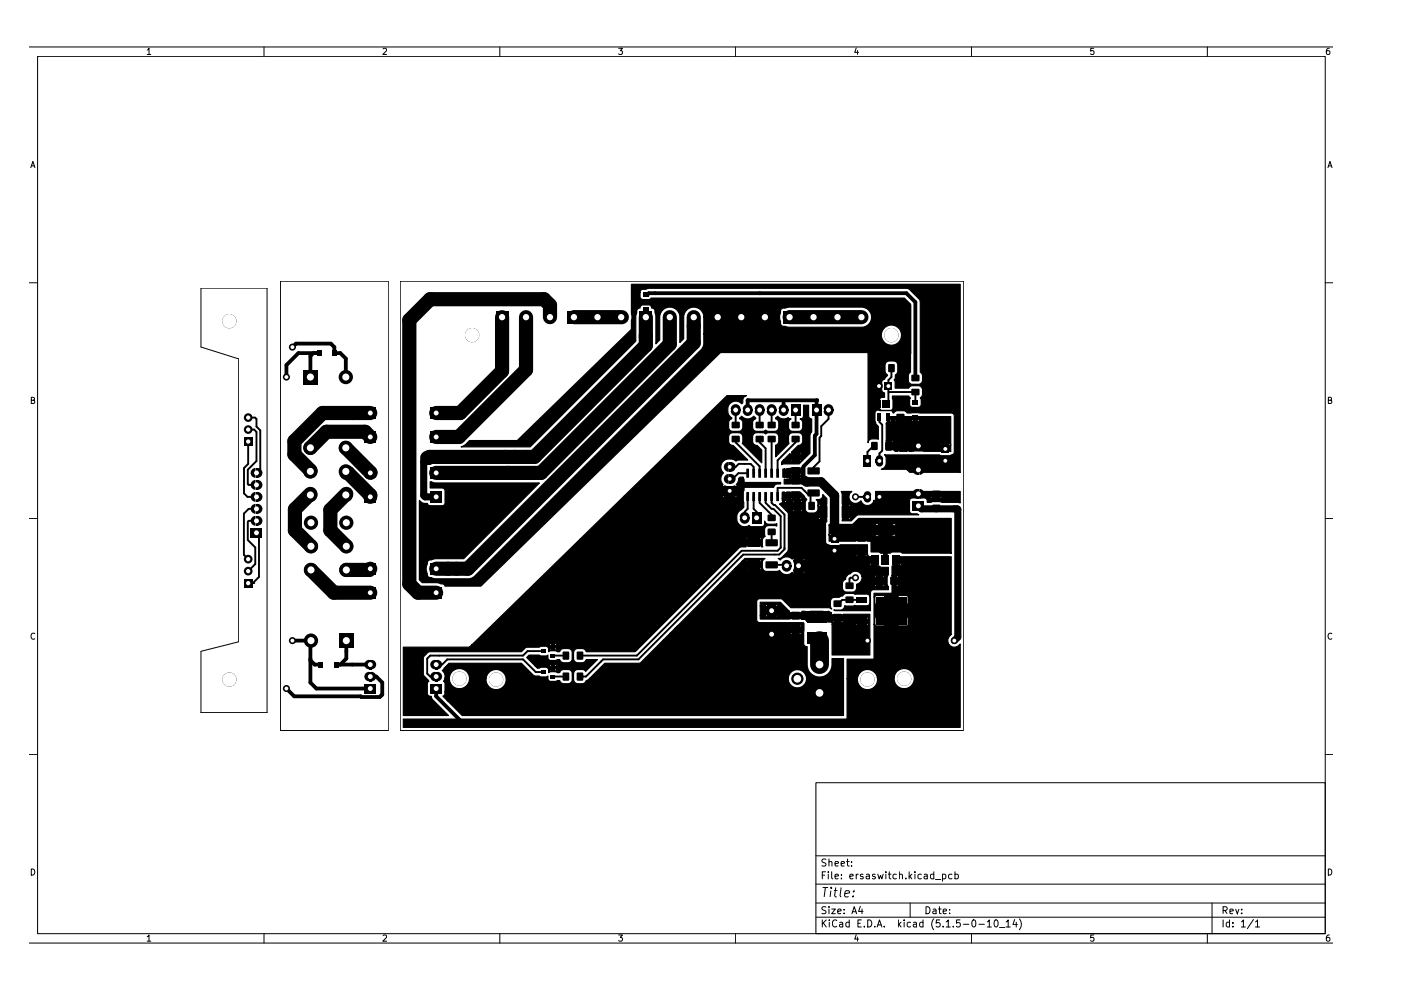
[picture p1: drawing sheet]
<svg xmlns="http://www.w3.org/2000/svg" width="297mm" height="210mm" viewBox="0 0 297 210" stroke-linecap="round" stroke-linejoin="round" font-family="sans-serif">
<g fill="none" stroke="#000" stroke-width=".21">
<path d="M6.3 10h276.3M8 11.9h273v186.1h-273zM31.2 10.6l.4-.4v1.3M31.2 11.5h.8M56 10v1.9M81.2 10.4l.5-.2 .3 .4-.8 .9h.8M106 10v1.9M131.2 10.2h.8l-.5 .5 .4 .1v.6l-.2 .1-.5-.1M156 10v1.9M181.5 10.2l-.3 .9h.8M181.8 10.7v.8M206 10v1.9"/>
<path d="M231.9 10.2h-.6l-.1 .6h.6l.1 .6-.2 .1-.5-.1M256 10v1.9M281.8 10.2h-.2a.83 .83 0 0 0-.1 1.3l.4-.1 .1-.4-.3-.3-.5 .3M6.5 35.5l.5-1.3 .4 1.3M6.7 35.2h.6M281.5 35.5l.5-1.3 .4 1.3M281.7 35.2h.6M6.3 60h1.7M59.5 59.6h22.8v95.3h-22.8zM84.9 59.6h119.3v95.3h-119.3zM281 60h1.6M42.6 61.1h14v90h-14v-13l8-2v-60l-8-2.5z"/>
<path d="M6.6 84.9l.6-.1v-.4l-.6-.2v1.3h.5l.3-.4-.3-.2M281.6 84.9l.6-.1v-.4l-.6-.2v1.3h.5l.3-.4-.3-.2M6.3 110h1.7M281 110h1.6M7.4 134.4a.58 .58 0 0 0-.8 .5 .58 .58 0 0 0 .8 .5M282.4 134.4a.58 .58 0 0 0-.8 .5 .58 .58 0 0 0 .8 .5M6.3 159.9h1.7M281 159.9h1.6M173 166h108v32h-108zM6.3 200h276.3M6.6 184.2a.65 .65 0 0 1 .8 .7 .65 .65 0 0 1-.8 .6zM31.2 198.6l.4-.4v1.3"/>
<path d="M31.2 199.5h.8M56 198v2M81.2 198.4l.5-.2 .3 .4-.8 .9h.8M106 198v2M131.2 198.2h.8l-.5 .5 .4 .2v.5l-.2 .1-.5-.1M156 198v2M173 194.5h108M173 191.5h108M173 187.5h108M173 181.5h108M174.3 195v1.5M174.3 185.6h.5"/>
<path d="M174.4 188.2h1.2M174.6 195.7l.6 .8M175 188.2l-.3 2M175 184.8h-.7v1.5M175.1 192.3l-.5-.1-.3 .2v.4l.7 .3 .1 .4-.3 .2h-.5M175.1 182.2l-.5-.1-.3 .2v.4l.7 .3 .1 .4-.3 .2h-.5M175.2 195l-.9 .9M175.6 184.8v.2M175.6 185.3v1M175.8 192.2v.2M175.8 182.8l.2-.2 .3 .1 .1 .9M175.8 182.1v1.5"/>
<path d="M175.8 192.7v1M175.8 195v.2M175.8 195.5v1M176.2 188.8l-.2 1.4M176.2 188.2v.2M176.3 192.7h.8l-.8 1h.8M176.3 184.8v1.3l.2 .2M176.8 188.8h.8M177 185.8l.8-.1-.1-.3-.4-.1-.3 .3 .1 .7h.6M177 183.1l.8-.1-.1-.3-.4-.1-.3 .2 .1 .8h.6M177.2 188.2l-.2 1.7v.2l.4 .1M177.4 195.2a.71 .71 0 0 0-1 .5 .71 .71 0 0 0 .7 .8l.3-.1"/>
<path d="M177.6 193.2l.7-.1v-.3l-.5-.1-.2 .2 .1 .8h.6M178 195.6h.6l.1 .9M178.3 188.2l-.2 1.7 .3 .3M178.3 183.1l.7-.1v-.3l-.4-.1-.3 .2 .1 .8h.6M178.4 186.2v.1M178.4 185.4v.2M178.7 195.9l-.5 .1-.2 .2 .2 .3h.5M179 193.6v.1M179 192.8v.1M179.1 189.5l1-.2v-.4h-.8l-.2 1 .2 .3 .6-.1M179.5 182.6h.6M179.7 182.1v1.3l.4 .2"/>
<path d="M180.1 195.6l-.5-.1-.3 .3 .1 .6 .2 .1h.5M180.1 195v1.5M180.2 185.8l.7-.1-.1-.3-.4-.1-.2 .3 .1 .7h.5M180.5 183.5v.1M180.5 182.7v.1M180.6 193.7l.5-1.5 .5 1.5M180.8 193.3h.7M180.9 190l-.1 .2M181 188.9v.2M181.5 198.2l-.3 .9h.8M181.5 185.3v1M181.8 198.7v.8"/>
<path d="M181.9 195.8h.5M182 185.3l-.5 .3M182.4 192.2l-.4 1h1M182.6 195h-.7v1.5h.7M182.8 192.7v1M183 185.4l-.4-.1-.2 .3 .1 .2 .5 .1v.4h-.6M183.3 196.4v.1M183.7 185.4h.6v.9M184 195a.76 .76 0 0 1 .8 .8 .76 .76 0 0 1-.8 .7zM184.3 185.7l-.5 .1-.2 .2 .2 .3h.5M185.5 196.4v.1M185.5 185.4l-.3-.1-.2 .3v.2l.5 .1v.4h-.5"/>
<path d="M186 196.5l.5-1.5 .5 1.5M186.1 185.3l.3 1 .3-.7 .3 .7 .3-1M186.1 196.1h.7M187.5 196.4v.1M187.8 184.8v.2M187.8 185.3v1M188.3 185.3h.6M188.5 184.8v1.3l.4 .2M190 185.4l-.4-.1-.3 .3 .2 .7h.5M190.5 195v1.5M190.6 196l.4 .5M190.7 185.5l.6-.1v.9"/>
<path d="M190.7 184.8v1.5M191 195.5l-.5 .6M191.7 195v.2M191.7 195.5v1M192.1 186.2v.1M192.8 184.8v1.5M192.9 185.8l.4 .5M193 191.5v3M193.1 195.6l-.5-.1-.3 .3 .1 .6 .2 .1h.5M193.3 185.3l-.5 .6M193.7 195.6h.6v.9M194 184.8v.2"/>
<path d="M194 185.3v1M194.3 195.9l-.5 .1-.2 .2 .2 .3h.5M195.3 185.4l-.4-.1-.3 .3 .1 .6 .2 .1h.4M195.7 195.6l-.4-.1-.3 .3v.6l.3 .1h.4M195.7 195v1.5M196 185.4h.5l.1 .9M196.3 192.2a.75 .75 0 0 1 .9 .8 .75 .75 0 0 1-.9 .7zM196.6 185.7l-.5 .1-.2 .2 .2 .3h.5M197.8 192.8h.6l.1 .9M198 194.8a1.67 1.67 0 0 0 0 2.3M198 185.4l-.5-.1-.2 .3v.6l.2 .1h.5M198 184.8v1.5"/>
<path d="M198.3 186.5h1.2M198.5 193.1l-.5 .1a.3 .3 0 0 0-.2 .5h.7M199 192.7h.5M199.2 192.2v1.3l.3 .2M199.3 195h-.7l-.1 .8 .2-.2 .5 .1 .1 .2v.5l-.3 .1-.5-.1M199.8 185.4l.5-.1 .2 .3v.6l-.2 .1h-.5M199.8 185.3v1.5M200 193.2l.7-.1-.1-.3-.4-.1-.2 .2v.8h.6M200 196.4v.1M200.6 195.5l.5-.5v1.5M200.6 196.5h.9M201.3 193.6v.1"/>
<path d="M201.3 192.8v.1M201.8 185.4l-.4-.1-.3 .3 .1 .6 .2 .1h.4M202.1 196.4v.1M202.5 185.4l.4-.1 .3 .3-.1 .6-.2 .1h-.4M202.5 184.8v1.5M203.5 195h-.7v.8l.2-.2 .5 .1 .1 .2-.1 .5-.2 .1-.5-.1M204.3 196h1.1M206 198v2M206.3 195.1l.1-.1a.81 .81 0 0 1 .5 .8 .81 .81 0 0 1-.5 .7 1.01 1.01 0 0 1-.1-1.4zM207.5 196h1.2M209.3 195.5l.5-.5v1.5M209.3 196.5h.9"/>
<path d="M210.9 195.2l.2-.2a.81 .81 0 0 1 .5 .8 .81 .81 0 0 1-.5 .7l-.2-.1-.1-.4zM211.9 196.7h1.2M213.3 195.5l.5-.5v1.5M213.3 196.5h.9M215.1 195l-.3 1h.9M215.5 195.5v1M216.1 194.8a1.74 1.74 0 0 1 0 2.3M231.9 198.2h-.6l-.1 .7 .2-.2 .4 .1 .1 .6-.2 .1-.5-.1M256 198v2M257 191.5v6.5M259.3 193l.7-.1 .2-.2-.1-.3-.8-.2v1.5M259.3 195v1.5"/>
<path d="M259.7 193l.5 .7M260.7 195.6l-.4-.1-.3 .3 .1 .7h.6M260.7 195v1.5M260.8 193.2l.7-.1-.1-.3-.4-.1-.2 .2v.8h.6M261.4 196.4v.1M261.4 195.6v.2M262 192.7l.3 1 .4-1M263.2 195.5l.4-.5v1.5M263.2 196.5h.8M263.3 193.6v.1M263.3 192.8v.1M265.8 195l-1.3 1.9"/>
<path d="M266.2 195.5l.4-.5v1.5M266.2 196.5h.8M281.6 184.2a.65 .65 0 0 1 .8 .7 .65 .65 0 0 1-.8 .6zM281.8 198.2h-.2a.83 .83 0 0 0-.1 1.3l.4-.1 .1-.4-.3-.3-.4 .1-.1 .2"/>
</g>
<g fill="none" stroke="#000" stroke-width="3">
<path d="M86.8 67.9v55.9l1.8 1.9h3.9M106.4 67.2v11.5l-8.8 8.9h-5.1M111.5 67.2v11.2l-14.2 14.2h-4.8M116.6 67.2v-2.5l-1.3-1.3h-24.1l-4.4 4.5M121.7 67.2h10.1M136.9 67.2v6l-23.6 23.7h-22.2l-.5 .2M142 67.2v5.8l-27.3 27.3h-22.2M147.1 67.2v5.5l-47.9 47.9h-2.3M152.2 67.2h10.1M167.4 67.2h15.2M73.3 95l5.2 5.2M78.5 87.6h-10.1l-6 5.9v2.9l3.4 3.4v.1"/>
<path d="M78.5 92.6l-1.1-1.1h-8.2l-3.4 3.5M65.8 104.7l-3.3 3.3v4.4l3.4 3.4M73.4 100.3h.4l4.7 4.7v.3M73.4 104.7l-3.4 3.4v4.3l3.4 3.4M65.9 120.8l4.9 4.9h7.7M78.5 120.6l-.2 .2h-4.9M92.5 120.6h4.3"/>
</g>
<path d="M90.6 97.1l-.8 .7v7.3l.3 .2h2.4M194.7 107.3l.6 .6 7.8 .1v27.1l-.8 .7" fill="none" stroke="#000" stroke-width="1.5"/>
<g fill="none" stroke="#000" stroke-width=".8">
<path d="M62 73.6l.8-.7h7.3l.8 .7v1.3h1.3l1.1 1.1v3.9M66.4 74.9l-.6 .6v4.4M67.7 74.9h-4.4l-2.6 2.5v2.5M136.9 62.4h.4l.3-.2h54.6l1.9 1.9v15.8M192.8 64.7v10.2l-.6 .6h-4.5l-1.7 1.7v.8M158.5 86.9v-2h14.6v7.1l-.3 .4v4.1l-2.4 2.4v2.7l.2 .3M166.1 85v1.9M62 135.8h3.9M65.8 135.2v9.5l1.3 1.3h11.4M65.8 140l.9 .9h1.3M73.4 135.8v3.8l-1.2 1.3M189 129.5h7.6v20.3l-3.2 3.2h-95.6l-5.3-5.4v-1.6"/>
<path d="M71.5 140.9h7M78.5 143.4h1.3l1.2 1.3v2.6l-.5 .5h-3.9l-.1-.2h-14.1l-1.7-1.6"/>
</g>
<g fill="none" stroke="#000" stroke-width=".4">
<path d="M189 78v1.9l-.6 .7v5.1h-1M52.6 88.5h1.5l.3 .3v1.6l.8 .8v8.3l-.8 .8M52.6 93.6v4.8l-.9 .9v5.3l.8 .7h1.9M52.6 91.1h1.3l.5 .5v6.1l-1.9 1.9v3l.2 .2h1.7M54.4 99.2v2.1M154.7 99h1.3l.6-.6h2.6l.6 .6v1.3M154.7 98v2.1M154.9 86.9h2.1M156 93.1v.7l5.1 5.1v1.4M156 86.9v3.2M157.5 86.9h2.1M160 86.9h2.1"/>
<path d="M161.1 93.1v.7l1.2 1.3v5.2M161.1 86.9v3.2M162.6 86.9h2.1M163.6 86.9v3.2M163.6 93.1v7.2M165.1 86.9h2.1M168.7 93.1v.7l-3.8 3.8v2.7M168.7 86.9v3.2M174.6 86.9h2.1M175.7 86.9v1.9l-1.6 1.6v2l-.3 .4v5l-1.3 1.3v.7M185.2 94.6l-1.3 1.2v1.9M186.5 88.2v1.3l.5 .6v5.4l-.5 .6v1.6"/>
<path d="M188.4 83.1h5.7v1.9M194.7 93.5v2.1M194.7 98.6v2.1M54.4 107.9h-1.7l-1 1v8.7l.9 1M54.4 110.4h-1.7l-.2 .2v3.9l1.6 1.6v3.5l-1.5 1.5M54.4 113.6v-.6h.4l.1 9.3-1.3 1.3M54.4 101.8v2.1M54.4 104.3v2.1M54.4 106.8v2.1M54.4 109.4v2.1M154.7 100.5v2.1M156.8 109.8h2.1"/>
<path d="M158.5 105.3v2.6l-.6 .6v1.3M158.5 100.3h-2l-1.2 1.2h-.6M159.8 105.3v2.6l.6 .6v1.3M161.1 105.3v1.3l2.5 2.6v.6M162.3 105.3v1.3l1.3 1.3h.4l1.5 1.5v6.7l-.6 .7h-7.7l-22.2 22.2h-12M163.6 105.3v1.3l.5 .5h.2l2 2v7.4l-1.1 1.1h-7.6l-22.2 22.2h-7.5l-3.7 3.6h-1.2M163.6 112.8v2.1M163.6 119.8h3l.2 .2M164.9 105.3v-1.9h5l1.3 1.3h.7v2.6M165.7 120h2.1M181.4 105.3h2.5M194.7 103.7v2.1"/>
<path d="M52.6 123.6h1.3M115.3 138h-3.5l-.9 1h-19.7l-.6 .6v3.2l.6 .6h1.3M117.2 139h2.6M181.4 122.5h-1.1l-.2 .2v1.7M182.7 127.2h-4.1l-1 1M92.5 140.9h1.2M93.7 140.9l1.1-1.1h16.1l2.7 2.7h1.7M117.2 143.4h2.6"/>
</g>
<g fill="#000">
<path d="M67.3 74.3h.9v1.2h-.9zM70.6 74.3h.9v1.2h-.9zM105.2 66h2.6v2.6h-2.6zM120.4 66h2.6v2.6h-2.6zM135.6 66h2.6v2.6h-2.6zM136.3 65.3h1.2v.9h-1.2zM136.3 62h1.2v.9h-1.2zM150.9 66h2.6v2.6h-2.6zM166.1 66h2.6v2.6h-2.6zM185.4 77.2l1.3 .1-.1 1.6-1.2-.1zM188.3 77.3h1.4l-.1 1.6-1.3-.1zM51.7 92.7h1.8v1.8h-1.8z"/>
<path d="M64.3 78.4h3v3h-3zM77.3 86.3h2.5v2.5h-2.5zM77.3 91.4h2.5v2.5h-2.5zM77.4 99.4l.4-.3h1.4l.3 .2 .2 .4v1.1l-.2 .5-.4 .1h-1.2l-.4-.1-.1-.3zM91.2 86.3h2.5v2.5h-2.5zM91.2 91.4h2.5v2.5h-2.5zM153.7 98.4l.8-.5v2.1a1.05 1.05 0 0 1-.9-.5 1.05 1.05 0 0 1 .1-1.1zM154.9 97.9a1.05 1.05 0 0 1 1.1 1.1 1.05 1.05 0 0 1-1.1 1zM154.9 87.1h2.1a1.05 1.05 0 0 1-1 1.1 1.05 1.05 0 0 1-1.1-1.1zM155.4 85.9a1.05 1.05 0 0 1 1.1-.1 1.05 1.05 0 0 1 .5 .9h-2.1zM155.2 89.5h1.6v1.2l-1.6 .1zM155.1 92.5l.2-.1h1.4l.2 .2-.1 1.1h-1.6z"/>
<path d="M85.5 137.2h14l.6-.5h16.4l.4 .1v-.3h.7v.3h.4a.3 .3 0 0 0-.1-.3 .3 .3 0 0 0-.3 0l-.9-.1-.2 .3h-16.4l22.9-22.4h35.1l.5 .1v-.3h2.4v.3h.4v-.3l-.3-.1h-2.6l-.4 .3h-35.1l9.4-9.2h20.7l.1 .3 .3 .1 .1-.5h2.2v.4a.26 .26 0 0 0 .4 0 .26 .26 0 0 0 0-.4h-3l-.1 .1h-20.7l21.7-21.2h4.1a1.04 1.04 0 0 0-.7 1v.5l-.3 .1a1.77 1.77 0 0 0-2.2-.1 1.77 1.77 0 0 0-.7 2.1l.3 .6 .6 .5v.2l-.3 .1-.4 .4v1.3a.87 .87 0 0 0 .9 .9l1.4-.1 .6-.3 .1-.5v-1.1l-.1-.3-.6-.4v-.2l.4-.4a1.66 1.66 0 0 0 2.6 0l.4 .4v.2l-.3 .1-.3 .4v1.3a.87 .87 0 0 0 .8 .9l1.5-.1a.55 .55 0 0 1 .9 0l1.4 .1a.9 .9 0 0 0 .9-.9l-.1-1.3-.6-.5v-.2l.5-.4 .1 .1a1.68 1.68 0 0 0 2.1 .2l.6 .3-.5 .5v1.3a.87 .87 0 0 0 .9 .9l1.4-.1 .6-.3 .1-.5v-1.1l-.1-.3-.5-.4 .5-.1 .2-.3 .1-2.5h1v2.4l.2 .3 .5 .2v2.8l-.4 .8v3.7l-2.2 2.3h-3.4l-.4 .1v-.5l.4-.4h1.4l.1 .2 .3 .1v-.4h1.5l.1 .4 .3-.1v-.3l-3.7 .1 1.4-1.4 .4 .1v-.4h1.5v.4l.5-.1-.3-.4h-1.8l1.4-1.4a.94 .94 0 0 0 1-.8v-1.1l-.3-.5-.4-.2-1.4-.1a.87 .87 0 0 0-.9 .9l.1 1.4-2.9 2.9v-2.5l.6-.5 .1-1.3a.9 .9 0 0 0-.9-.9l-1.4 .1a.55 .55 0 0 1-.9 0l-1.5-.1a.87 .87 0 0 0-.8 .9v1.1a.91 .91 0 0 0 .9 .7l1 1v2.7l-4.1-4.1 .1-1.4-.3-.6-.4-.2-1.4-.1a.87 .87 0 0 0-.9 .9v1.1a.91 .91 0 0 0 .9 .7l3.1 3.1h-2.1l-.3 .2a2.01 2.01 0 0 0-2.2-.3 2.01 2.01 0 0 0-1.1 1.9l.6 1a1.77 1.77 0 0 0-.1 2.5l-.2 .2 .1 .2 .5-.2a2.86 2.86 0 0 0 2.1 0v.2l.5-.1-.2-.4 .4-.5 .1-.7 .3-.3h.7l.2 1.1h7.7v.3l-1.1 .1-.4 .6h-6.2l-.2 1.2 .1 3-.4 .4a2.01 2.01 0 0 0-1.1 2.1 2.01 2.01 0 0 0 1.7 1.7l.9-.3 .5 .3h2.3l.5-.4v-.8l.2 .4 .5 .2 1.9-.1v.5l-1.9-.1-.6 .4-.1 .5 .1 1.4-.3 .2-.3 .5 .1 1.6h-.3v-.3h-.4v.1h-2.4v-.1h-.4v.3l-1.4 .1-22.1 22.1h-10.4l-.5-.6-1.3-.1a.9 .9 0 0 0-.9 .9v1.4l.2 .3 .5 .4h1.3l.5-.2 .2-.5h2.4l-2.5 2.5-.8-.4-1.1 .1-.5 .3-.2 .5v1.5l.2 .3 .5 .3 1.1 .1 .5-.2 .4-.5 .8-.6h42v.4a1.92 1.92 0 0 0 1.3 1.6 1.92 1.92 0 0 0 1.9-.3l3.7-.1-3.7 .1a1.94 1.94 0 0 0-.4-3.2 1.94 1.94 0 0 0-2.8 1.5h-42l3.1-3.1h7.5l4.8-4.8 23.1-.1-23.1 .1 1.5-1.4h20.3v.1h2.5l.1 .1-.1-.1-2.5-.1h-20.3l.1-.2h25.4l.1 .3 .3 .1v-.5h1.5l.1 .5 .3-.1v-.4h-2.2l-.1 .1h-25.4l1-1h20.6h-20.6l.5-.4h23.9l.4 .1v-.4h1.5v.4l.5-.1-.1-.2-.2-.1h-1.8l-.3 .3h-23.9l9-9.1h26l.1 1.3 .3 .4 .5 .1h1.2l.5-.1 .4-.6v-.8h3.8l.3 .3 .2-.1v-.3h1.1l.1 .4 .4-.2-.1-.2-5.8 .1 .2-.2a1.4 1.4 0 0 0 1-1.5h2.6l.5 .1v-.4h1.1v.4h.4a.26 .26 0 0 0 0-.4 .26 .26 0 0 0-.4 0l-1.2-.1-.4 .4h-2.6l-.1-.2a1.48 1.48 0 0 0-2.6-.4 1.29 1.29 0 0 0-.8 1.2l-.4 .2-.3 .6h-26l3.2-3.2h2.3a.29 .29 0 0 0 .2 .3 .29 .29 0 0 0 .3 0v-.4h2.4l.1 .4h.3v-.3l-3.2-.1-.1 .1h-2.3l1.6-1.5 1.2 .1v-.4h2.4v.4h.4a.26 .26 0 0 0 0-.3 .26 .26 0 0 0-.4-.1h-2.6l-.3 .3h-.7l.5-.6h4.3l-.4 .3-.2 .5v1.2l.4 .6 .5 .2h2.2l.6-.3a1.7 1.7 0 0 0 2.7 .4l.3 .2 .1-.4h1.8v.4a.26 .26 0 0 0 .4-.1 .26 .26 0 0 0 0-.3h-2.3l.2-1.4h15.9l.1 .2 .2 .1 .1-.5-.4 .2h-15.9l-.2-.7 .1-.5h1.8v.3h.4l.1-.2-.3-.2-2.4 .1a2.24 2.24 0 0 0-2.2-.2l-.4 .4-.4-.3h.5l.7-.6 10.7 .1 .1-.2h4.4l.2 .3h.2l.1-.4h1.5l.1 .4 .3-.1v-.3l-7 .2h-10.6l.9-1.1 11 .1-11-.1 .1-.4h14.2l.5 .1v-.4h1.5v.4l.5-.1-.1-.2-.3-.1h-1.7l-.4 .3h-14.2v-6.4h6.3a.29 .29 0 0 0 .2 .2 .29 .29 0 0 0 .3 0v-.4l-.5 .2h-6.3l-.1-1.1-.6-.7h1.6v.3l.3 .1 .1-.5h1.2v.4l.2 .1 .2-.4h-3.6l-1.2-1.3 .5-.1 .2-.6h.3l.1 .5 .4-.2 1.7 .1v-.4h1.2v.4l.4-.1v-.2l-.3-.2-1.3 .1a.28 .28 0 0 0-.3 0 .28 .28 0 0 0-.1 .3h-1.3l-.1-.3h-.9v-.5h1.7l.1 .3 .3 .1v-.5h1.5l.2 .5 .2-.1 .1-.3-2.3-.1-.1 .1h-1.7v-1.2l.2-.1h.3v.1l.5-.1 2.9 .1 1.3 1.4-.3 .6v1.7l.2 .3 .5 .4h1.1a.9 .9 0 0 0 .9-.9v-.7l.6 .1v-.3a.29 .29 0 0 0-.3-.1 .29 .29 0 0 0-.2 .3l-.1-.9-.3-.4h.5a.89 .89 0 0 0 .9-1l.8 .8v4.9l-.3 .5v3.8a1.08 1.08 0 0 0 1 .8l.9 .1 1.3-.3h5.7l.1 2.3 .4 .2h1.8v1.5h-.1l.1 .5 .7 .3h1.5v1.6l-.3 .6v1.3l.3 .6v.6h-3.2l-.5 .2-.1 .5v3.8h-7.5l-.3-.2h1.4a.9 .9 0 0 0 .9-.9h4.9l.4-.5v-1.3a.65 .65 0 0 0-.6-.6h-2.5l-.4-.2h-1.6l-.6 .6-.7 .2-1.4 .1-.4 .3-.1 .5v1.1l.3 .5-.7-.3h-8l-1.9-1.8-4.7-.1a.65 .65 0 0 0-.7 .7v3.8l.1 .3 .3 .3 9.6 .1v4.5l.3 .4 .4 .1v3.9a2.64 2.64 0 0 0 2.7 2.6 2.64 2.64 0 0 0 2.6-2.6v-1.4h2.4v12.1h-80.8l-3.2-3.2h79.1h-79.1l-.9-.9 .3-.2 .2-.5h77.7l3.2 .1 .1 .2-.1-.2h-3.1v-.2l-77.8 .1v-.3h77.7l.1 .2h3.1l.1 .1-.1-.1h-3.1l-.1-.2h-77.7v-1.7l-.4-.5 .4-.7h.9a2.14 2.14 0 0 0 2 2.3 2.14 2.14 0 0 0 2.2-2.1h3.5v.4a2.15 2.15 0 0 0 3.3 1.6 2.15 2.15 0 0 0 0-3.6 2.15 2.15 0 0 0-3.3 1.6h-3.5v-.2a2.15 2.15 0 0 0-2.1-2 2.15 2.15 0 0 0-2.1 2h-.9l-.1-.9-.5-.6 1.4-1.6h15.4l2.7 2.7h1l.4 .2h1.1l.4-.2v.8l.3 .3 1.3 .1 .4-.2h.5l.2 .4a1.7 1.7 0 0 0 1.5 .3l.5-.2 .4-.5v-1.7l-.2-.4-.5-.2-1.1-.1-.5 .2-.3 .5h-.5l-.5-.2h-.9l-.5 .2v-.7l.5 .4 .1-.5h.7v.4a.27 .27 0 0 0 .3 0 .27 .27 0 0 0 0-.4h-1.4l-.2 .1-.2-.3-.4-.1h-.9l-.9 .2-.5-.5h3.1l.4 .1v-.4h.7v.4l.4-.1a.3 .3 0 0 0-.1-.3 .3 .3 0 0 0-.3 0l-.9-.1-.2 .4h-3.1l-1.7-1.8 .5-.5h2.1l.4 .2h1.1l.4-.2v.8l.5 .3h1.1l.4-.2h.5l.3 .6 .5 .1h1.1l.6-.4 .1-.3v-1.6l-.4-.6-1.4-.1-.5 .1-.3 .6h-.5l-.5-.2h-.9l-.5 .2v-.7l.5 .3 .1-.4h.7v.4a.3 .3 0 0 0 .4-.1 .3 .3 0 0 0-.1-.3h-1.4l-.2 .1-.2-.4-.4-.1h-.9l-.5 .2h-2.6l-1.1 1h-19.6l-.4 .2-.9 1.1v3.5l1.2 1.4-.3 .6v2a.67 .67 0 0 0 .8 .6l.3 .8 3.4 3.3h-9.6zM157.5 87.1h2.1a1.05 1.05 0 0 1-1.1 1.1 1.05 1.05 0 0 1-1-1.1zM157.9 85.9a1.05 1.05 0 0 1 1.1-.1 1.05 1.05 0 0 1 .6 .9h-2.1zM160 87.1h2.1a1.05 1.05 0 0 1-1 1.1 1.05 1.05 0 0 1-1.1-1.1zM160.4 85.9a1.05 1.05 0 0 1 1.1-.1 1.05 1.05 0 0 1 .6 .9h-2.1zM160.3 92.4l1.6 .1v1.2h-1.6l-.1-1.2zM160.3 89.5h1.5l.1 1.2-1.6 .1zM162.5 87.1h2.1a1.05 1.05 0 0 1-1 1.1 1.05 1.05 0 0 1-1.1-1.1zM163 85.9a1.05 1.05 0 0 1 1.1-.1 1.05 1.05 0 0 1 .5 .9h-2.1zM162.8 89.5h1.6v1.2l-1.6 .1zM162.8 92.5l.1-.1h1.4l.2 .2-.1 1.1h-1.6zM165.1 87.1h2.1a1.05 1.05 0 0 1-1.1 1.1 1.05 1.05 0 0 1-1-1.1z"/>
<path d="M165.5 85.9a1.05 1.05 0 0 1 1.1-.1 1.05 1.05 0 0 1 .6 .9h-2.1zM167.6 85.7h2.1v2.5h-2.1zM167.9 99.2h1.6v1.3h-1.6zM167.9 96.2h1.5l.2 .2-.1 1.1-.2 .1h-1.4zM167.9 89.5h1.6v1.2l-1.6 .1zM167.8 92.5l.2-.1h1.4l.2 .2-.1 1.1h-1.6zM172.1 85.7h2.1v2.5h-2.1zM175 85.9a1.05 1.05 0 0 1 1.1-.1 1.05 1.05 0 0 1 .6 .9h-2.1zM174.6 87.1h2.1a1.05 1.05 0 0 1-1 1.1 1.05 1.05 0 0 1-1.1-1.1zM183.1 96.5h1.6v2.4h-1.6zM184.7 93.7l1.4 .1-.1 1.6h-1.3zM185.7 97.3h1.6v.8h-1.6z"/>
<path d="M186.1 87.6h.7v1.6h-.7zM186.1 84.9h.7v1.5h-.7zM185.9 96.8a.8 .8 0 0 1 .9-.2 .8 .8 0 0 1 .5 .7h-1.6zM185.7 98.1h1.6a.8 .8 0 0 1-.8 .8 .8 .8 0 0 1-.8-.8zM187.1 84.9h.6v1.5h-.6zM187.6 81h1.6v1.7h-1.6zM187.7 93.8h1.3v1.6l-1.3-.1zM188 87.6h.7v1.6h-.7zM188 84.9h.7v1.5h-.7zM190.1 87.8h1.6v1.2l-1.6 .1zM190.1 84.8h1.6l.1 .2-.1 1-.1 .2-1.5-.1zM190.7 94.3h1.6l.1 .2v1.1l-.2 .1h-1.4z"/>
<path d="M190.7 97.3h1.6l.1 1.3h-1.7zM193.5 84.8h1.2v.9h-1.2zM193.5 88.1h1.2v.9h-1.2zM193.7 93.9l.8-.4v2.1a1.05 1.05 0 0 1-.9-.6 1.05 1.05 0 0 1 .1-1.1zM193.7 99l.8-.4v2.1a1.05 1.05 0 0 1-.9-.6 1.05 1.05 0 0 1 .1-1.1zM194.9 93.5a1.05 1.05 0 0 1 1.1 1.1 1.05 1.05 0 0 1-1.1 1zM194.9 98.6a1.05 1.05 0 0 1 1.1 1 1.05 1.05 0 0 1-1.1 1.1zM193.3 82.5h1.6v1.2l-1.6 .1zM193.3 79.5h1.6v1.3h-1.6zM199.6 94.4h1.6v1.6h-1.6zM188 88.3h13.6v7.4h-5.5l-.3-.1v-.2v.2h-2.1l-.1-.2 .1 .2-.4 .1h-.6v-.1h-.4v.1h-1.5v-.1l-1.1 .1v-.3l-.4-.1-1.4 .1v-1h11.4l.4 .1v-.4h1.4v.4h.4a.26 .26 0 0 0 0-.3 .26 .26 0 0 0-.4-.1h-1.5l-.3 .3h-11.4v-.1h2.4l.5 .1v-.4h1.5v.4l.4-.1-.2-.4h-1.9l-.3 .4h-2.4v-.9h1.1v.4h.3l.1-.2 4.2 .1 .1-.2h2.1v.2v-.2l-6.4 .1-.3-.3-1.2 .1v-3.7h.1l.2-.7h.4v.5l.3-.1 .1-.3h.7l.1 .3 .3 .1 .1-.5h1.5l.1 .5 .3-.2-.1-.3h1.1l.2 .3 .2 .1 .1-.5h1v.4a.26 .26 0 0 0 .3 0 .26 .26 0 0 0 0-.4l-5.9 .2-1-.1zM53.1 111.9h2.5v2.1h-2.5z"/>
<path d="M53.6 107l.6-.2v2.1a1.05 1.05 0 0 1-1-.7 1.05 1.05 0 0 1 .4-1.2zM53.3 109.8l.9-.4v2.1a1.05 1.05 0 0 1-.9-.6 1.05 1.05 0 0 1 0-1.1zM53.6 102l.6-.2v2.1a1.05 1.05 0 0 1-1-.8 1.05 1.05 0 0 1 .4-1.1zM53.3 104.7l.9-.4v2.1a1.05 1.05 0 0 1-.9-.6 1.05 1.05 0 0 1 0-1.1zM53.3 99.6l.9-.4v2.1a1.05 1.05 0 0 1-.9-.6 1.05 1.05 0 0 1 0-1.1zM54.6 106.8a1.05 1.05 0 0 1 1 1.1 1.05 1.05 0 0 1-1 1zM54.6 109.4a1.05 1.05 0 0 1 1 1 1.05 1.05 0 0 1-1 1.1zM54.6 101.8a1.05 1.05 0 0 1 1 1 1.05 1.05 0 0 1-1 1.1zM54.6 104.3a1.05 1.05 0 0 1 1 1 1.05 1.05 0 0 1-1 1.1zM54.6 99.2a1.05 1.05 0 0 1 1 1.1 1.05 1.05 0 0 1-1 1zM77.3 104.1h2.5v2.5h-2.5zM91.2 104.1h2.5v2.5h-2.5z"/>
<path d="M91.2 99h2.5v2.5h-2.5zM153.5 103h2.5v2.1h-2.5zM153.9 100.7l.6-.2v2.1a1.05 1.05 0 0 1-1-.7 1.05 1.05 0 0 1 .4-1.2zM154.9 100.5a1.05 1.05 0 0 1 1.1 1 1.05 1.05 0 0 1-1.1 1.1zM156.8 110h2.1a1.05 1.05 0 0 1-1 1.1 1.05 1.05 0 0 1-1.1-1.1zM157 109a1.05 1.05 0 0 1 1.2-.4 1.05 1.05 0 0 1 .7 1h-2.1zM158.2 104.4h.6l-.1 1.9-.5-.1zM158.2 99.4h.6l-.1 1.9-.5-.1zM159.4 108.5h2.1v2.5h-2.1zM159.5 104.4h.6l-.1 1.9-.5-.1zM159.5 99.4h.6l-.1 1.9-.5-.1zM158.5 114.4l2.5-.1 .1 .2v1.2l-2.5 .1z"/>
<path d="M160.8 104.4h.6l-.1 1.9-.5-.1zM160.8 99.4h.6l-.1 1.9-.5-.1zM162.3 114.4l2.5-.1 .1 .2v1.2l-2.5 .1zM162.3 119.1l2.5-.1 .1 .2v1.1l-.2 .2h-2.3l-.1-.2zM162.1 104.4h.5l-.1 1.9-.5-.1zM162.1 99.4h.5l-.1 1.9-.5-.1zM162.8 109.1h1.6v1.3l-1.6 .1zM162.8 112.2l.1-.1h1.4l.2 .2-.1 1.1h-1.6zM163.3 104.4h.6l-.1 1.9-.5-.1zM163.3 99.4h.6l-.1 1.9-.5-.1zM164.6 104.3l.6 .1-.1 1.9-.5-.1zM164.6 99.4h.6l-.1 1.9-.5-.1z"/>
<path d="M165.9 104.4h.5l-.1 1.9-.5-.1zM165.9 99.4h.5l-.1 1.9-.5-.1zM166.2 118.9a1.05 1.05 0 0 1 1-.1 1.05 1.05 0 0 1 .6 1h-2.1zM168.4 106.5h1.4v1.4l-.1 .2h-1.1l-.2-.1zM167.9 104.3h1.6v1.2l-1.6 .1zM167.9 101.3h1.5l.2 .2-.1 1.1-.2 .1-1.4-.1zM166.3 99.4v.1h.4l.1-.1h.7v-.2l.4 .1v-.2l1.9 .2 .7-.2v3.6l-.7-.1h-3.5v-1h1.2v-.3l.4 .1v-.4h1.5v.4l.5-.1-.3-.4-1.7 .1a.28 .28 0 0 0-.3 0 .28 .28 0 0 0-.1 .3h-.7l-.1-.1h-.4v.1v-.7h1.2l.1 .2 .3 .1v-.5h1.5l.2 .5 .2-.1 .1-.3-2.3-.1-.1 .2h-1.2zM171.4 106.5l1.3-.1v1.7l-1.3-.1zM171.2 103.8h2.5l.1 .1v1.2l-.2 .2h-2.3l-.1-.2zM171.2 99.2l2.5-.1 .1 .2v1.2l-2.5 .1zM173.9 107.3h1.4v2.5l-1.3 .1-.1-.2zM176.1 113.4h1.6v1.6h-1.6z"/>
<path d="M178.6 107.3l1.3-.1 .1 .2v2.2l-.2 .3h-1.1l-.2-.2zM178.4 104.2h2.2a1.42 1.42 0 0 0-.2 2.2 1.42 1.42 0 0 0 2.2-.2 1.44 1.44 0 0 0 1.4 1 1.44 1.44 0 0 0 1.3-1.2v.7h.4v-.2h1.6h-1.6l1.4-.1h-1.4v-1h11.6l.3 .3h.2v-.4h1.5v.4l.4-.2-.1-.2-13.9 .1v-1.1h1.4l-1.4-.1h17.9v2.4l-.6-.1h-3.3l-.5-.2-2.6 .2a.73 .73 0 0 0-.5-.9h-2.6l-.6 .4v2.7l.3 .2h1.3l.3 .3h-12.8l-.4 .1-1.1 1.1h-1.9v-.7h1.3l.1 .5 .4-.3-.1-.2h-1.7v-2.7h1.3v.3h.4a.26 .26 0 0 0 0-.3 .26 .26 0 0 0-.4 0l-1.3-.1v-1.9zM183.1 104.9h1.6v.8h-1.6zM181.8 116.4l1.6-.1 .1 1.3h-1.7zM181.9 113.3h1.5l.1 .3v1l-.2 .1h-1.4zM183.4 104.4a.8 .8 0 0 1 .8-.2 .8 .8 0 0 1 .5 .7h-1.6zM183.1 105.7h1.6a.8 .8 0 0 1-.8 .8 .8 .8 0 0 1-.8-.8zM184.7 117.7h1.5v2h-1.5zM185.7 104.9h1.6v.8h-1.6zM185.8 111.4h3.8v2h-3.8zM185.9 104.4a.8 .8 0 0 1 .9-.2 .8 .8 0 0 1 .5 .7h-1.6zM185.7 105.7h1.6a.8 .8 0 0 1-.8 .8 .8 .8 0 0 1-.8-.8z"/>
<path d="M187 117.7h1.5v2h-1.5zM189.3 117.7h1.5v2h-1.5zM193.5 106.2h2.5v2.1h-2.5zM193.7 104.1l.8-.4v2.1a1.05 1.05 0 0 1-.9-.6 1.05 1.05 0 0 1 .1-1.1zM194.9 103.7a1.05 1.05 0 0 1 1.1 1 1.05 1.05 0 0 1-1.1 1.1zM197.8 107l1.5 .1 .1 1.2-1.7 .1v-1.3zM197.7 104.1h1.6l.1 1.2-1.6 .1zM175.8 111.2h5l1.3-1.3h19.6v7.4h-10.4l-.4-.3h-1.7l-.4 .3h-2.1l-.4-.3h-1.6l-.1-2.2-.7-.1-.1-.1h-.4v.1h-1.5v-.1l-.5 .1h-5.6v-1.3l.5 .2v-.4h1.3v.4h.4v-.3h3.4l.5 .1v-.3h1.5v.3h2.1l.3 .3h.5l.1-.5h2.7l.1 .5h.5l.2-.4-4.3-.1-.1 .2h-1.6l-.3-.4h-1.9l-.3 .3h-3.4l-.2-.2h-1.7l-.3 .3v-2h9.7l.1 .1h.8v-.4h2.7v.4h.8l-.1-.4-4-.1-.3 .4h-9.7zM97.8 94.7l.7-.3 1-1h10.2l24.2-23.6 .1-2.6-.1-.6v-4.6h1.8v1.1l.3 .3 .3 .1h1.2l.6-.3h53.6l1.3 1.3v14.4l-.4 .6v1.3l.2 .4 .5 .3h1.6l.6-.4 .1-.5a1.7 1.7 0 0 0-.3-1.5l-.2-.2v-15l-.3-.6-1.9-1.9-.5-.2-54.9-.1-.6 .2-.8 .1-.4 .6h-1.8v-1.7h69.7v39.8h-10.7l-.7-.6h-5.3l.6-.4 .4-.7v-1.4l-.3-.6 11.6 .1 .3 .1h1.9l.6-.2 .3-.3v-8l-.2-.4-9.8-.1-.6-.5h-1.6l-.8 .5-.3-.6 .3-.6-.1-2.4h3.5l.3 .4-.2 .3v1.2l.2 .3 .5 .2h1.2a.65 .65 0 0 0 .6-.7v-.9l-.2-.4 .5-.6v-1.1l-.4-.8-.5-.1h-1.2l-.5 .1-.3 .4h-2.9v-1.4a.37 .37 0 0 1-.2-.3 .37 .37 0 0 1 .2-.3v-.8l.5-.7 .1-1.4a.87 .87 0 0 0-.9-.9l-1.1 .1-.6 .3-.2 .5 .1 1.4 .5 .8-.7 .8-.5 .3-.1 2a.65 .65 0 0 0 .6 .6v.9l-.7 .1-.3 .5v1.8l.2 .4-.9 .1-.3 .5v1.8l.3 .5 .4 .5v2.7h-1.6l-.4 .3-.2 .5v-19.1l-31.2-.1-50.8 49.6h-7.7l-.3-.5-1.1-.2-3.4-.1-.6-.6v-16.8l.7 .5 1 .1 .5 .5h2.8l.3-.1 .2-.4-.1-3-.6-.2h-2.5v-1.3l1.2 .2h22l-16.1 16h-5.9l-.9 .3a.72 .72 0 0 0-.9 .9l-.3 1 .3 1a.71 .71 0 0 0 .9 .9l.9 .2h6.8l.8-.1 .7-.5 47.8-47.8a2.03 2.03 0 0 0 .7-1.7v-1.8h37.7a2.15 2.15 0 0 0 2.8 2.3 2.15 2.15 0 0 0 .8-3.6 2.15 2.15 0 0 0-3.6 .9v.4h-37.7v-3.6h16.1l.4 1.8 1.6 .4h15.8a2.15 2.15 0 0 0 1.7-2.3 2.15 2.15 0 0 0-2-2h-15.5l-1.6 .4-.4 1.7h-16.1a2.14 2.14 0 0 0-2.1-2.1 2.14 2.14 0 0 0-2.2 2v4.7l-.8 .8v-5.8a2.15 2.15 0 0 0-2.2-1.7 2.15 2.15 0 0 0-2 2v5l-.8 .8v-5.8l-.2-.7a.74 .74 0 0 0-.7-1.1 .64 .64 0 0 0-.6-.7l-1.5 .1-.3 .2-.1 .4-.3 .1-.4 .3-.2 1.4v5.2l-22.4 22.4zM51.7 122.7h1.8v1.8h-1.8zM71.9 134.3h3v3h-3zM77.3 124.4h2.5v2.5h-2.5z"/>
<path d="M77.3 119.3h2.5v2.5h-2.5zM91.2 119.3h2.5v2.5h-2.5zM91.2 124.4h2.5v2.5h-2.5zM114.8 137.6h.9v.9h-.9zM116.8 136.7h.9v.8h-.9zM116.8 138.6h.9v.8h-.9zM119.3 138.2h1.3v1.6h-1.3zM122.3 138.2h1.3v1.6h-1.3zM158.5 119.1l2.5-.1 .1 .2v1.1l-.2 .2h-2.3l-.1-.2zM162.6 128.5h2v2h-2zM165.7 120.2h2.1a1.05 1.05 0 0 1-1 1 1.05 1.05 0 0 1-1.1-1zM161.2 127.7h4.3l2.1 2.2h.3v-.1l1.9 .1 .3-.1v-.2l4.4 .1a1.92 1.92 0 0 1 1.8 .2l-.1 .4 .2 .1h.4v-.1l1.9 .1 .2-.2h5.5v8.7h-8v-6.5h4.9l.1 .2 .3 .1v-.5h2l.1 .5a.29 .29 0 0 0 .3-.2 .29 .29 0 0 0-.1-.3l-7.6 .2-.1-.5h-4.6l-.6-.2h5.3l.1 .3h.2l.1-.4h1.5l.2 .4 .2-.1 .1-.3-7.7 .1-.4-.4-.9-.1h11.5l.4 .1v-.4h2v.4h.3a.26 .26 0 0 0 0-.4 .26 .26 0 0 0-.3 0h-2a.29 .29 0 0 0-.3 0 .29 .29 0 0 0-.1 .3l-20.1 .1v-.8h1.1l.1 .2 .2 .1 .1-.5h1.8v.4a.27 .27 0 0 0 .3 0 .27 .27 0 0 0 0-.4l-3.6 .2v-2l1.5 .1v-.4h1.8v.4l.4-.1v-.2l-.3-.2h-2l-.3 .4h-1.1z"/>
<path d="M168.3 118.7h2.1v2.5h-2.1zM167.9 132.9l1.6-.1v1.3l-1.6 .1zM167.9 129.9h1.5l.2 .2-.1 1-.2 .2-1.4-.1zM171 134h4.2v2.4h-4.2zM171 129.6h4.2v2.4h-4.2zM176.8 130.3h1.6v1.3h-1.6zM176.8 127.3h1.5l.2 .2-.1 1.1-.2 .1h-1.4zM179.3 126.5h1.6l.1 1.3h-1.7zM179.3 123.5h1.6l.1 .2v1.1l-.2 .1h-1.5zM181.6 131.2h2.2v1.2h-2.2zM181.6 126.6h2.2v1.2h-2.2zM185.8 126.6h6.4v5.8h-6.4z"/>
<path d="M185.8 122.3l1.3 .1v1.6l-1.3-.1zM188.8 122.3h1.3l-.1 1.7h-1l-.3-.1v-1.5zM85.5 152.5h94l.1-8.6h2.2a2.14 2.14 0 0 0 2.2 2.3 2.14 2.14 0 0 0 2-2.5h3.6a2.15 2.15 0 0 0 2.9 2.2 2.15 2.15 0 0 0 .7-3.6 2.15 2.15 0 0 0-3.5 1l-.1 .4h-3.6a2.14 2.14 0 0 0-2.2-1.8 2.14 2.14 0 0 0-2 2h-2.2v-4.1l5.7-.1v-7.3l.5 .3h1.7l.1-1.8h2.8l.1 1.8h1.7l.3-.2-.1-1.6h-6.9v1.5h-.2v-5.8h.2v1.5h2.1v-1.8h2.8v1.8l2.1-.1v-1.5l-.2-.2h-6.6l-.4 .3v-.8h3.7l.1-1.9h.9v.3a.26 .26 0 0 0 .4 0 .26 .26 0 0 0 0-.3h-1.3v-1.9h.9v.4l.5-.1-.1-.2-.3-.2-1 .1v-2l.3-.1v-.4h1.2l.2 .5a.29 .29 0 0 0 .3-.2 .29 .29 0 0 0-.1-.3h-1.7v-1.5h12.4v16.5l-.5 .5a1.37 1.37 0 0 0 .6 2.1l.8 .1 .5-.2 .5-.5v17.7h-118.1zM67.5 140.3h.9v1.2h-.9zM70.8 140.3h.9v1.2h-.9zM77.3 145h2.5v2h-2.5zM77.5 140.2l.8-.3v2a1 1 0 0 1-1-.6 1 1 0 0 1 .2-1.1zM78.3 139.9h.5v2h-.5zM77.5 142.7l.8-.3v2a1 1 0 0 1-1-.6 1 1 0 0 1 .2-1.1zM78.3 142.5h.5v1.9h-.5zM78.8 139.9a1 1 0 0 1 1 1 1 1 0 0 1-1 1zM78.8 142.4a1 1 0 0 1 1 1 1 1 0 0 1-1 1z"/>
<path d="M91.2 145h2.5v2h-2.5zM91.5 142.7l.7-.3v2a1 1 0 0 1-.9-.6 1 1 0 0 1 .2-1.1zM92.2 142.5h.5v1.9h-.5zM91.5 140.2l.7-.3v2a1 1 0 0 1-.9-.6 1 1 0 0 1 .2-1.1zM92.2 139.9h.5v2h-.5zM92.7 142.4a1 1 0 0 1 1 1 1 1 0 0 1-1 1zM92.7 139.9a1 1 0 0 1 1 1 1 1 0 0 1-1 1zM114.8 142.1h.9v.8h-.9zM116.8 141.2h.9v.7h-.9zM116.8 143h.9v.8h-.9zM119.3 142.6l1.3 .1v1.6h-1.3zM122.3 142.7h1.3v1.6l-1.3-.1z"/>
<path d="M172.5 139.6h2.6v2.6h-2.6z"/>
<circle cx="48.6" cy="68.1" r="1.51"/>
<circle cx="60.7" cy="79.9" r=".75"/>
<circle cx="62" cy="73.6" r=".75"/>
<circle cx="73.3" cy="79.9" r="1.51"/>
<circle cx="100.1" cy="71.1" r="1.51"/>
<circle cx="111.5" cy="67.2" r="1.3"/>
<circle cx="116.6" cy="67.2" r="1.3"/>
<circle cx="126.7" cy="67.2" r="1.3"/>
<circle cx="131.7" cy="67.2" r="1.3"/>
<circle cx="142" cy="67.2" r="1.3"/>
<circle cx="147.1" cy="67.2" r="1.3"/>
<circle cx="157.2" cy="67.2" r="1.3"/>
<circle cx="162.2" cy="67.2" r="1.3"/>
<circle cx="172.5" cy="67.2" r="1.3"/>
<circle cx="177.6" cy="67.2" r="1.3"/>
<circle cx="182.6" cy="67.2" r="1.3"/>
<circle cx="189" cy="71.1" r="1.51"/>
<circle cx="52.6" cy="91.1" r=".92"/>
<circle cx="52.6" cy="88.5" r=".92"/>
<circle cx="65.8" cy="95" r="1.51"/>
<circle cx="65.8" cy="99.9" r="1.51"/>
<circle cx="73.3" cy="95" r="1.51"/>
<circle cx="73.3" cy="99.9" r="1.51"/>
<circle cx="158.5" cy="84.9" r=".4"/>
<circle cx="173.1" cy="84.9" r=".4"/>
<circle cx="186.4" cy="81.9" r=".81"/>
<circle cx="200.4" cy="97.7" r=".81"/>
<circle cx="52.6" cy="118.6" r=".92"/>
<circle cx="65.8" cy="104.9" r="1.51"/>
<circle cx="65.9" cy="110.8" r="1.51"/>
<circle cx="65.9" cy="115.8" r="1.51"/>
<circle cx="73.3" cy="104.9" r="1.51"/>
<circle cx="73.4" cy="110.8" r="1.51"/>
<circle cx="73.4" cy="115.8" r="1.51"/>
<circle cx="176.9" cy="116.7" r=".81"/>
<circle cx="181.4" cy="105.3" r=".75"/>
<circle cx="52.6" cy="121.1" r=".92"/>
<circle cx="62" cy="135.8" r=".75"/>
<circle cx="65.9" cy="120.8" r="1.51"/>
<circle cx="65.9" cy="135.8" r="1.51"/>
<circle cx="73.4" cy="120.8" r="1.51"/>
<circle cx="163.6" cy="134.5" r="1.01"/>
<circle cx="181.4" cy="122.5" r=".75"/>
<circle cx="183.9" cy="135.8" r=".75"/>
<circle cx="202.3" cy="135.8" r=".75"/>
<circle cx="48.6" cy="144.1" r="1.51"/>
<circle cx="60.7" cy="146" r=".75"/>
<circle cx="97.4" cy="143.9" r="1.51"/>
<circle cx="105.2" cy="144.1" r="1.51"/>
<circle cx="169.1" cy="143.9" r="1.3"/>
<circle cx="173.8" cy="146.9" r="1.3"/>
<circle cx="183.9" cy="144.1" r="1.51"/>
<circle cx="191.7" cy="143.9" r="1.51"/>
</g>
<path d="M136.9 66v1.2M97.8 94.7l.7-.3 1-1h10.2l24.2-23.6 .1-2.6-.1-.6v-4.6h1.8v1.1l.3 .3 .3 .1h1.2l.6-.3h53.6l1.3 1.3v14.4l-.4 .6v1.3l.2 .4 .5 .3h1.6l.6-.4 .1-.5a1.7 1.7 0 0 0-.3-1.5l-.2-.2v-15l-.3-.6-1.9-1.9-.5-.2-54.9-.1-.6 .2-.8 .1-.4 .6h-1.8v-1.7h69.7v39.8h-10.7l-.7-.6h-5.3l.6-.4 .4-.7v-1.4l-.3-.6 11.6 .1 .3 .1h1.9l.6-.2 .3-.3v-8l-.2-.4-9.8-.1-.6-.5h-1.6l-.8 .5-.3-.6 .3-.6-.1-2.4h3.5l.3 .4-.2 .3v1.2l.2 .3 .5 .2h1.2a.65 .65 0 0 0 .6-.7v-.9l-.2-.4 .5-.6v-1.1l-.4-.8-.5-.1h-1.2l-.5 .1-.3 .4h-2.9v-1.4a.37 .37 0 0 1-.2-.3 .37 .37 0 0 1 .2-.3v-.8l.5-.7 .1-1.4a.87 .87 0 0 0-.9-.9l-1.1 .1-.6 .3-.2 .5 .1 1.4 .5 .8-.7 .8-.5 .3-.1 2a.65 .65 0 0 0 .6 .6v.9l-.7 .1-.3 .5v1.8l.2 .4-.9 .1-.3 .5v1.8l.3 .5 .4 .5v2.7h-1.6l-.4 .3-.2 .5v-19.1l-31.2-.1-50.8 49.6h-7.7l-.3-.5-1.1-.2-3.4-.1-.6-.6v-16.8l.7 .5 1 .1 .5 .5h2.8l.3-.1 .2-.4-.1-3-.6-.2h-2.5v-1.3l1.2 .2h22l-16.1 16h-5.9l-.9 .3a.72 .72 0 0 0-.9 .9l-.3 1 .3 1a.71 .71 0 0 0 .9 .9l.9 .2h6.8l.8-.1 .7-.5 47.8-47.8a2.03 2.03 0 0 0 .7-1.7v-1.8h37.7a2.15 2.15 0 0 0 2.8 2.3 2.15 2.15 0 0 0 .8-3.6 2.15 2.15 0 0 0-3.6 .9v.4h-37.7v-3.6h16.1l.4 1.8 1.6 .4h15.8a2.15 2.15 0 0 0 1.7-2.3 2.15 2.15 0 0 0-2-2h-15.5l-1.6 .4-.4 1.7h-16.1a2.14 2.14 0 0 0-2.1-2.1 2.14 2.14 0 0 0-2.2 2v4.7l-.8 .8v-5.8a2.15 2.15 0 0 0-2.2-1.7 2.15 2.15 0 0 0-2 2v5l-.8 .8v-5.8l-.2-.7a.74 .74 0 0 0-.7-1.1 .64 .64 0 0 0-.6-.7l-1.5 .1-.3 .2-.1 .4-.3 .1-.4 .3-.2 1.4v5.2l-22.4 22.4zM166.3 99.4v.1h.4l.1-.1h.7v-.2l.4 .1v-.2l1.9 .2 .7-.2v3.6l-.7-.1h-3.5v-1h1.2v-.3l.4 .1v-.4h1.5v.4l.5-.1-.3-.4-1.7 .1a.28 .28 0 0 0-.3 0 .28 .28 0 0 0-.1 .3h-.7l-.1-.1h-.4v.1v-.7h1.2l.1 .2 .3 .1v-.5h1.5l.2 .5 .2-.1 .1-.3-2.3-.1-.1 .2h-1.2zM188 88.3h13.6v7.4h-5.5l-.3-.1v-.2v.2h-2.1l-.1-.2 .1 .2-.4 .1h-.6v-.1h-.4v.1h-1.5v-.1l-1.1 .1v-.3l-.4-.1-1.4 .1v-1h11.4l.4 .1v-.4h1.4v.4h.4a.26 .26 0 0 0 0-.3 .26 .26 0 0 0-.4-.1h-1.5l-.3 .3h-11.4v-.1h2.4l.5 .1v-.4h1.5v.4l.4-.1-.2-.4h-1.9l-.3 .4h-2.4v-.9h1.1v.4h.3l.1-.2 4.2 .1 .1-.2h2.1v.2v-.2l-6.4 .1-.3-.3-1.2 .1v-3.7h.1l.2-.7h.4v.5l.3-.1 .1-.3h.7l.1 .3 .3 .1 .1-.5h1.5l.1 .5 .3-.2-.1-.3h1.1l.2 .3 .2 .1 .1-.5h1v.4a.26 .26 0 0 0 .3 0 .26 .26 0 0 0 0-.4l-5.9 .2-1-.1zM175.8 111.2h5l1.3-1.3h19.6v7.4h-10.4l-.4-.3h-1.7l-.4 .3h-2.1l-.4-.3h-1.6l-.1-2.2-.7-.1-.1-.1h-.4v.1h-1.5v-.1l-.5 .1h-5.6v-1.3l.5 .2v-.4h1.3v.4h.4v-.3h3.4l.5 .1v-.3h1.5v.3h2.1l.3 .3h.5l.1-.5h2.7l.1 .5h.5l.2-.4-4.3-.1-.1 .2h-1.6l-.3-.4h-1.9l-.3 .3h-3.4l-.2-.2h-1.7l-.3 .3v-2h9.7l.1 .1h.8v-.4h2.7v.4h.8l-.1-.4-4-.1-.3 .4h-9.7zM178.4 104.2h2.2a1.42 1.42 0 0 0-.2 2.2 1.42 1.42 0 0 0 2.2-.2 1.44 1.44 0 0 0 1.4 1 1.44 1.44 0 0 0 1.3-1.2v.7h.4v-.2h1.6h-1.6l1.4-.1h-1.4v-1h11.6l.3 .3h.2v-.4h1.5v.4l.4-.2-.1-.2-13.9 .1v-1.1h1.4l-1.4-.1h17.9v2.4l-.6-.1h-3.3l-.5-.2-2.6 .2a.73 .73 0 0 0-.5-.9h-2.6l-.6 .4v2.7l.3 .2h1.3l.3 .3h-12.8l-.4 .1-1.1 1.1h-1.9v-.7h1.3l.1 .5 .4-.3-.1-.2h-1.7v-2.7h1.3v.3h.4a.26 .26 0 0 0 0-.3 .26 .26 0 0 0-.4 0l-1.3-.1v-1.9zM85.5 137.2h14l.6-.5h16.4l.4 .1v-.3h.7v.3h.4a.3 .3 0 0 0-.1-.3 .3 .3 0 0 0-.3 0l-.9-.1-.2 .3h-16.4l22.9-22.4h35.1l.5 .1v-.3h2.4v.3h.4v-.3l-.3-.1h-2.6l-.4 .3h-35.1l9.4-9.2h20.7l.1 .3 .3 .1 .1-.5h2.2v.4a.26 .26 0 0 0 .4 0 .26 .26 0 0 0 0-.4h-3l-.1 .1h-20.7l21.7-21.2h4.1a1.04 1.04 0 0 0-.7 1v.5l-.3 .1a1.77 1.77 0 0 0-2.2-.1 1.77 1.77 0 0 0-.7 2.1l.3 .6 .6 .5v.2l-.3 .1-.4 .4v1.3a.87 .87 0 0 0 .9 .9l1.4-.1 .6-.3 .1-.5v-1.1l-.1-.3-.6-.4v-.2l.4-.4a1.66 1.66 0 0 0 2.6 0l.4 .4v.2l-.3 .1-.3 .4v1.3a.87 .87 0 0 0 .8 .9l1.5-.1a.55 .55 0 0 1 .9 0l1.4 .1a.9 .9 0 0 0 .9-.9l-.1-1.3-.6-.5v-.2l.5-.4 .1 .1a1.68 1.68 0 0 0 2.1 .2l.6 .3-.5 .5v1.3a.87 .87 0 0 0 .9 .9l1.4-.1 .6-.3 .1-.5v-1.1l-.1-.3-.5-.4 .5-.1 .2-.3 .1-2.5h1v2.4l.2 .3 .5 .2v2.8l-.4 .8v3.7l-2.2 2.3h-3.4l-.4 .1v-.5l.4-.4h1.4l.1 .2 .3 .1v-.4h1.5l.1 .4 .3-.1v-.3l-3.7 .1 1.4-1.4 .4 .1v-.4h1.5v.4l.5-.1-.3-.4h-1.8l1.4-1.4a.94 .94 0 0 0 1-.8v-1.1l-.3-.5-.4-.2-1.4-.1a.87 .87 0 0 0-.9 .9l.1 1.4-2.9 2.9v-2.5l.6-.5 .1-1.3a.9 .9 0 0 0-.9-.9l-1.4 .1a.55 .55 0 0 1-.9 0l-1.5-.1a.87 .87 0 0 0-.8 .9v1.1a.91 .91 0 0 0 .9 .7l1 1v2.7l-4.1-4.1 .1-1.4-.3-.6-.4-.2-1.4-.1a.87 .87 0 0 0-.9 .9v1.1a.91 .91 0 0 0 .9 .7l3.1 3.1h-2.1l-.3 .2a2.01 2.01 0 0 0-2.2-.3 2.01 2.01 0 0 0-1.1 1.9l.6 1a1.77 1.77 0 0 0-.1 2.5l-.2 .2 .1 .2 .5-.2a2.86 2.86 0 0 0 2.1 0v.2l.5-.1-.2-.4 .4-.5 .1-.7 .3-.3h.7l.2 1.1h7.7v.3l-1.1 .1-.4 .6h-6.2l-.2 1.2 .1 3-.4 .4a2.01 2.01 0 0 0-1.1 2.1 2.01 2.01 0 0 0 1.7 1.7l.9-.3 .5 .3h2.3l.5-.4v-.8l.2 .4 .5 .2 1.9-.1v.5l-1.9-.1-.6 .4-.1 .5 .1 1.4-.3 .2-.3 .5 .1 1.6h-.3v-.3h-.4v.1h-2.4v-.1h-.4v.3l-1.4 .1-22.1 22.1h-10.4l-.5-.6-1.3-.1a.9 .9 0 0 0-.9 .9v1.4l.4 .6 .3 .1h1.3l.5-.2 .2-.5h2.4l-2.5 2.5-.8-.4-1.1 .1-.5 .3-.2 .5v1.5l.4 .5 .3 .1 1.1 .1 .5-.2 .4-.5 .8-.6h42v.4a1.92 1.92 0 0 0 1.3 1.6 1.92 1.92 0 0 0 1.9-.3l3.7-.1-3.7 .1a1.94 1.94 0 0 0-.4-3.2 1.94 1.94 0 0 0-2.8 1.5h-42l3.1-3.1h7.5l4.8-4.8 23.1-.1-23.1 .1 1.5-1.4h20.3v.1h2.5l.1 .1-.1-.1-2.5-.1h-20.3l.1-.2h25.4l.1 .3 .3 .1v-.5h1.5l.1 .5 .3-.1v-.4h-2.2l-.1 .1h-25.4l1-1h20.6h-20.6l.5-.4h23.9l.4 .1v-.4h1.5v.4l.5-.1-.1-.2-.2-.1h-1.8l-.3 .3h-23.9l9-9.1h26l.1 1.3 .3 .4 .5 .1h1.2l.5-.1 .4-.6v-.8h3.8l.3 .3 .2-.1v-.3h1.1l.1 .4 .4-.2-.1-.2-5.8 .1 .2-.2a1.4 1.4 0 0 0 1-1.5h2.6l.5 .1v-.4h1.1v.4h.4a.26 .26 0 0 0 0-.4 .26 .26 0 0 0-.4 0l-1.2-.1-.4 .4h-2.6l-.1-.2a1.48 1.48 0 0 0-2.6-.4 1.29 1.29 0 0 0-.8 1.2l-.4 .2-.3 .6h-26l3.2-3.2h2.3a.29 .29 0 0 0 .2 .3 .29 .29 0 0 0 .3 0v-.4h2.4l.1 .4h.3v-.3l-3.2-.1-.1 .1h-2.3l1.6-1.5 1.2 .1v-.4h2.4v.4h.4a.26 .26 0 0 0 0-.3 .26 .26 0 0 0-.4-.1h-2.6l-.3 .3h-.7l.5-.6h4.3l-.4 .3-.2 .5v1.2l.4 .6 .5 .2h2.2l.6-.3a1.7 1.7 0 0 0 2.7 .4l.3 .2 .1-.4h1.8v.4a.26 .26 0 0 0 .4-.1 .26 .26 0 0 0 0-.3h-2.3l.2-1.4h15.9l.1 .2 .2 .1 .1-.5-.4 .2h-15.9l-.2-.7 .1-.5h1.8v.3h.4l.1-.2-.3-.2-2.4 .1a2.24 2.24 0 0 0-2.2-.2l-.4 .4-.4-.3h.5l.7-.6 10.7 .1 .1-.2h4.4l.2 .3h.2l.1-.4h1.5l.1 .4 .3-.1v-.3l-7 .2h-10.6l.9-1.1 11 .1-11-.1 .1-.4h14.2l.5 .1v-.4h1.5v.4l.5-.1-.1-.2-.3-.1h-1.7l-.4 .3h-14.2v-6.4h6.3a.29 .29 0 0 0 .2 .2 .29 .29 0 0 0 .3 0v-.4l-.5 .2h-6.3l-.1-1.1-.6-.7h1.6v.3l.3 .1 .1-.5h1.2v.4l.2 .1 .2-.4h-3.6l-1.2-1.3 .5-.1 .2-.6h.3l.1 .5 .4-.2 1.7 .1v-.4h1.2v.4l.4-.1v-.2l-.3-.2-1.3 .1a.28 .28 0 0 0-.3 0 .28 .28 0 0 0-.1 .3h-1.3l-.1-.3h-.9v-.5h1.7l.1 .3 .3 .1v-.5h1.5l.2 .5 .2-.1 .1-.3-2.3-.1-.1 .1h-1.7v-1.2l.2-.1h.3v.1l.5-.1 2.9 .1 1.3 1.4-.3 .6v1.7l.2 .3 .5 .4h1.1a.9 .9 0 0 0 .9-.9v-.7l.6 .1v-.3a.29 .29 0 0 0-.3-.1 .29 .29 0 0 0-.2 .3l-.1-.9-.3-.4h.5a.89 .89 0 0 0 .9-1l.8 .8v4.9l-.3 .5v3.8a1.08 1.08 0 0 0 1 .8l.9 .1 1.3-.3h5.7l.1 2.3 .4 .2h1.8v1.5h-.1l.1 .5 .7 .3h1.5v1.6l-.3 .6v1.3l.3 .6v.6h-3.2l-.5 .2-.1 .5v3.8h-7.5l-.3-.2h1.4a.9 .9 0 0 0 .9-.9h4.9l.4-.5v-1.3a.65 .65 0 0 0-.6-.6h-2.5l-.4-.2h-1.6l-.6 .6-.7 .2-1.4 .1-.4 .3-.1 .5v1.1l.3 .5-.7-.3h-8l-1.9-1.8-4.7-.1a.65 .65 0 0 0-.7 .7v3.8l.1 .3 .3 .3 9.6 .1v4.5l.3 .4 .4 .1v3.9a2.64 2.64 0 0 0 2.7 2.6 2.64 2.64 0 0 0 2.6-2.6v-1.4h2.4v12.1h-80.8l-3.2-3.2h79.1h-79.1l-.9-.9 .3-.2 .2-.5h77.7l3.2 .1 .1 .2-.1-.2h-3.1v-.2l-77.8 .1v-.3h77.7l.1 .2h3.1l.1 .1-.1-.1h-3.1l-.1-.2h-77.7v-1.7l-.4-.5 .4-.7h.9a2.14 2.14 0 0 0 2 2.3 2.14 2.14 0 0 0 2.2-2.1h3.5v.4a2.15 2.15 0 0 0 3.3 1.6 2.15 2.15 0 0 0 0-3.6 2.15 2.15 0 0 0-3.3 1.6h-3.5v-.2a2.15 2.15 0 0 0-2.1-2 2.15 2.15 0 0 0-2.1 2h-.9l-.1-.9-.5-.6 1.4-1.6h15.4l2.7 2.7h1l.4 .2h1.1l.4-.2v.8l.3 .3 1.3 .1 .4-.2h.5l.2 .4a1.7 1.7 0 0 0 1.5 .3l.5-.2 .4-.5v-1.7l-.2-.4-.5-.2-1.1-.1-.5 .2-.3 .5h-.5l-.5-.2h-.9l-.5 .2v-.7l.5 .4 .1-.5h.7v.4a.27 .27 0 0 0 .3 0 .27 .27 0 0 0 0-.4h-1.4l-.2 .1-.2-.3-.4-.1h-.9l-.9 .2-.5-.5h3.1l.4 .1v-.4h.7v.4l.4-.1a.3 .3 0 0 0-.1-.3 .3 .3 0 0 0-.3 0l-.9-.1-.2 .4h-3.1l-1.7-1.8 .5-.5h2.1l.4 .2h1.1l.4-.2v.8l.5 .3h1.1l.4-.2h.5l.3 .6 .5 .1h1.1l.6-.4 .1-.3v-1.6l-.4-.6-1.4-.1-.5 .1-.3 .6h-.5l-.5-.2h-.9l-.5 .2v-.7l.5 .3 .1-.4h.7v.4a.3 .3 0 0 0 .4-.1 .3 .3 0 0 0-.1-.3h-1.4l-.2 .1-.2-.4-.4-.1h-.9l-.5 .2h-2.6l-1.1 1h-19.6l-.4 .2-.9 1.1v3.5l1.2 1.4-.3 .6v2a.67 .67 0 0 0 .8 .6l.3 .8 3.4 3.3h-9.6zM161.2 127.7h4.3l2.1 2.2h.3v-.1l1.9 .1 .3-.1v-.2l4.4 .1a1.92 1.92 0 0 1 1.8 .2l-.1 .4 .2 .1h.4v-.1l1.9 .1 .2-.2h5.5v8.7h-8v-6.5h4.9l.1 .2 .3 .1v-.5h2l.1 .5a.29 .29 0 0 0 .3-.2 .29 .29 0 0 0-.1-.3l-7.6 .2-.1-.5h-4.6l-.6-.2h5.3l.1 .3h.2l.1-.4h1.5l.2 .4 .2-.1 .1-.3-7.7 .1-.4-.4-.9-.1h11.5l.4 .1v-.4h2v.4h.3a.26 .26 0 0 0 0-.4 .26 .26 0 0 0-.3 0h-2a.29 .29 0 0 0-.3 0 .29 .29 0 0 0-.1 .3l-20.1 .1v-.8h1.1l.1 .2 .2 .1 .1-.5h1.8v.4a.27 .27 0 0 0 .3 0 .27 .27 0 0 0 0-.4l-3.6 .2v-2l1.5 .1v-.4h1.8v.4l.4-.1v-.2l-.3-.2h-2l-.3 .4h-1.1zM85.5 152.5h94l.1-8.6h2.2a2.14 2.14 0 0 0 2.2 2.3 2.14 2.14 0 0 0 2-2.5h3.6a2.15 2.15 0 0 0 2.9 2.2 2.15 2.15 0 0 0 .7-3.6 2.15 2.15 0 0 0-3.5 1l-.1 .4h-3.6a2.14 2.14 0 0 0-2.2-1.8 2.14 2.14 0 0 0-2 2h-2.2v-4.1l5.7-.1v-7.3l.5 .3h1.7l.1-1.8h2.8l.1 1.8h1.7l.3-.2-.1-1.6h-6.9v1.5h-.2v-5.8h.2v1.5h2.1v-1.8h2.8v1.8l2.1-.1v-1.5l-.2-.2h-6.6l-.4 .3v-.8h3.7l.1-1.9h.9v.3a.26 .26 0 0 0 .4 0 .26 .26 0 0 0 0-.3h-1.3v-1.9h.9v.4l.5-.1-.1-.2-.3-.2-1 .1v-2l.3-.1v-.4h1.2l.2 .5a.29 .29 0 0 0 .3-.2 .29 .29 0 0 0-.1-.3h-1.7v-1.5h12.4v16.5l-.5 .5a1.37 1.37 0 0 0 .6 2.1l.8 .1 .5-.2 .5-.5v17.7h-118.1z" fill="none" stroke="#000" stroke-width=".25"/>
<path d="M173.8 135.8v5.1" fill="none" stroke="#000" stroke-width="4"/>
<path d="M170.6 101.9l.3 .3h3.2l2.8 2.8v6.7l.7 .7h10.1" fill="none" stroke="#000" stroke-width="2"/>
<path d="M187.7 112.3v6.4" fill="none" stroke="#000" stroke-width=".99"/>
<path d="M186.5 85.7l.1 1.3h2.9l1.4-1.3" fill="none" stroke="#000" stroke-width=".3"/>
<g fill="#fff">
<circle cx="189" cy="71.1" r="1.51"/>
<circle cx="97.4" cy="143.9" r="1.51"/>
<circle cx="48.6" cy="68.1" r="1.51"/>
<circle cx="48.6" cy="144.1" r="1.51"/>
<circle cx="183.9" cy="144.1" r="1.51"/>
<circle cx="105.2" cy="144.1" r="1.51"/>
<circle cx="191.7" cy="143.9" r="1.51"/>
<circle cx="100.1" cy="71.1" r="1.51"/>
<circle cx="73.3" cy="104.9" r=".75"/>
<circle cx="65.8" cy="104.9" r=".75"/>
<circle cx="73.3" cy="79.9" r=".75"/>
<circle cx="78.5" cy="105.3" r=".52"/>
<circle cx="65.8" cy="79.9" r=".75"/>
<circle cx="78.5" cy="87.6" r=".52"/>
<circle cx="78.5" cy="92.6" r=".52"/>
<circle cx="92.5" cy="105.3" r=".52"/>
<circle cx="92.5" cy="100.3" r=".52"/>
<circle cx="92.5" cy="87.6" r=".52"/>
<circle cx="92.5" cy="92.6" r=".52"/>
<circle cx="54.4" cy="102.8" r=".52"/>
<circle cx="54.4" cy="105.3" r=".52"/>
<circle cx="54.4" cy="107.9" r=".52"/>
<circle cx="54.4" cy="110.4" r=".52"/>
<circle cx="52.6" cy="91.1" r=".46"/>
<circle cx="54.4" cy="100.3" r=".52"/>
<circle cx="52.6" cy="88.5" r=".46"/>
<circle cx="52.6" cy="93.6" r=".46"/>
<circle cx="78.5" cy="100.3" r=".52"/>
<circle cx="73.3" cy="99.9" r=".75"/>
<circle cx="73.3" cy="95" r=".75"/>
<circle cx="65.8" cy="99.9" r=".75"/>
<circle cx="65.8" cy="95" r=".75"/>
<circle cx="147.1" cy="67.2" r=".67"/>
<circle cx="162.2" cy="67.2" r=".67"/>
<circle cx="157.2" cy="67.2" r=".67"/>
<circle cx="152.2" cy="67.2" r=".67"/>
<circle cx="142" cy="67.2" r=".67"/>
<circle cx="136.9" cy="67.2" r=".67"/>
<circle cx="126.7" cy="67.2" r=".67"/>
<circle cx="111.5" cy="67.2" r=".67"/>
<circle cx="131.7" cy="67.2" r=".67"/>
<circle cx="121.7" cy="67.2" r=".67"/>
<circle cx="116.6" cy="67.2" r=".67"/>
<circle cx="106.4" cy="67.2" r=".67"/>
<circle cx="186.4" cy="81.9" r=".41"/>
<circle cx="182.6" cy="67.2" r=".67"/>
<circle cx="177.6" cy="67.2" r=".67"/>
<circle cx="172.5" cy="67.2" r=".67"/>
<circle cx="167.4" cy="67.2" r=".67"/>
<circle cx="188.4" cy="81.9" r=".41"/>
<circle cx="173.1" cy="86.9" r=".52"/>
<circle cx="156" cy="86.9" r=".52"/>
<circle cx="158.5" cy="86.9" r=".52"/>
<circle cx="161.1" cy="86.9" r=".52"/>
<circle cx="166.1" cy="86.9" r=".52"/>
<circle cx="163.6" cy="86.9" r=".52"/>
<circle cx="175.7" cy="86.9" r=".52"/>
<circle cx="168.7" cy="86.9" r=".52"/>
<circle cx="166.8" cy="120" r=".52"/>
<circle cx="163.6" cy="134.5" r=".52"/>
<circle cx="173.8" cy="140.9" r=".81"/>
<circle cx="173.8" cy="146.9" r=".81"/>
<circle cx="163.6" cy="129.5" r=".52"/>
<circle cx="169.1" cy="143.9" r=".81"/>
<circle cx="169.3" cy="120" r=".52"/>
<circle cx="194.7" cy="94.6" r=".52"/>
<circle cx="194.7" cy="99.6" r=".52"/>
<circle cx="194.7" cy="104.7" r=".52"/>
<circle cx="183.9" cy="97.7" r=".41"/>
<circle cx="186.5" cy="97.7" r=".41"/>
<circle cx="200.4" cy="97.7" r=".41"/>
<circle cx="200.4" cy="95.2" r=".41"/>
<circle cx="194.7" cy="107.3" r=".52"/>
<circle cx="160.4" cy="109.8" r=".52"/>
<circle cx="154.7" cy="101.5" r=".41"/>
<circle cx="154.7" cy="99" r=".41"/>
<circle cx="157.9" cy="109.8" r=".52"/>
<circle cx="154.7" cy="104.1" r=".41"/>
<circle cx="176.9" cy="114.2" r=".41"/>
<circle cx="183.9" cy="105.3" r=".41"/>
<circle cx="176.9" cy="116.7" r=".41"/>
<circle cx="186.5" cy="105.3" r=".41"/>
<circle cx="65.9" cy="115.8" r=".75"/>
<circle cx="73.4" cy="120.8" r=".75"/>
<circle cx="65.9" cy="120.8" r=".75"/>
<circle cx="65.9" cy="110.8" r=".75"/>
<circle cx="73.4" cy="110.8" r=".75"/>
<circle cx="73.4" cy="115.8" r=".75"/>
<circle cx="78.5" cy="140.9" r=".52"/>
<circle cx="78.5" cy="143.4" r=".52"/>
<circle cx="92.5" cy="146" r=".52"/>
<circle cx="92.5" cy="143.4" r=".52"/>
<circle cx="78.5" cy="146" r=".52"/>
<circle cx="54.4" cy="113" r=".52"/>
<circle cx="52.6" cy="118.6" r=".46"/>
<circle cx="52.6" cy="121.1" r=".46"/>
<circle cx="52.6" cy="123.6" r=".46"/>
<circle cx="65.9" cy="135.8" r=".75"/>
<circle cx="92.5" cy="140.9" r=".52"/>
<circle cx="92.5" cy="120.6" r=".52"/>
<circle cx="92.5" cy="125.7" r=".52"/>
<circle cx="78.5" cy="120.6" r=".52"/>
<circle cx="78.5" cy="125.7" r=".52"/>
<circle cx="73.4" cy="135.8" r=".75"/>
<circle cx="60.7" cy="79.9" r=".41"/>
<circle cx="62" cy="135.8" r=".41"/>
<circle cx="202.3" cy="135.8" r=".41"/>
<circle cx="183.9" cy="135.8" r=".41"/>
<circle cx="181.4" cy="105.3" r=".41"/>
<circle cx="181.4" cy="122.5" r=".41"/>
<circle cx="60.7" cy="146" r=".41"/>
<circle cx="62" cy="73.6" r=".41"/>
</g>
</svg>
